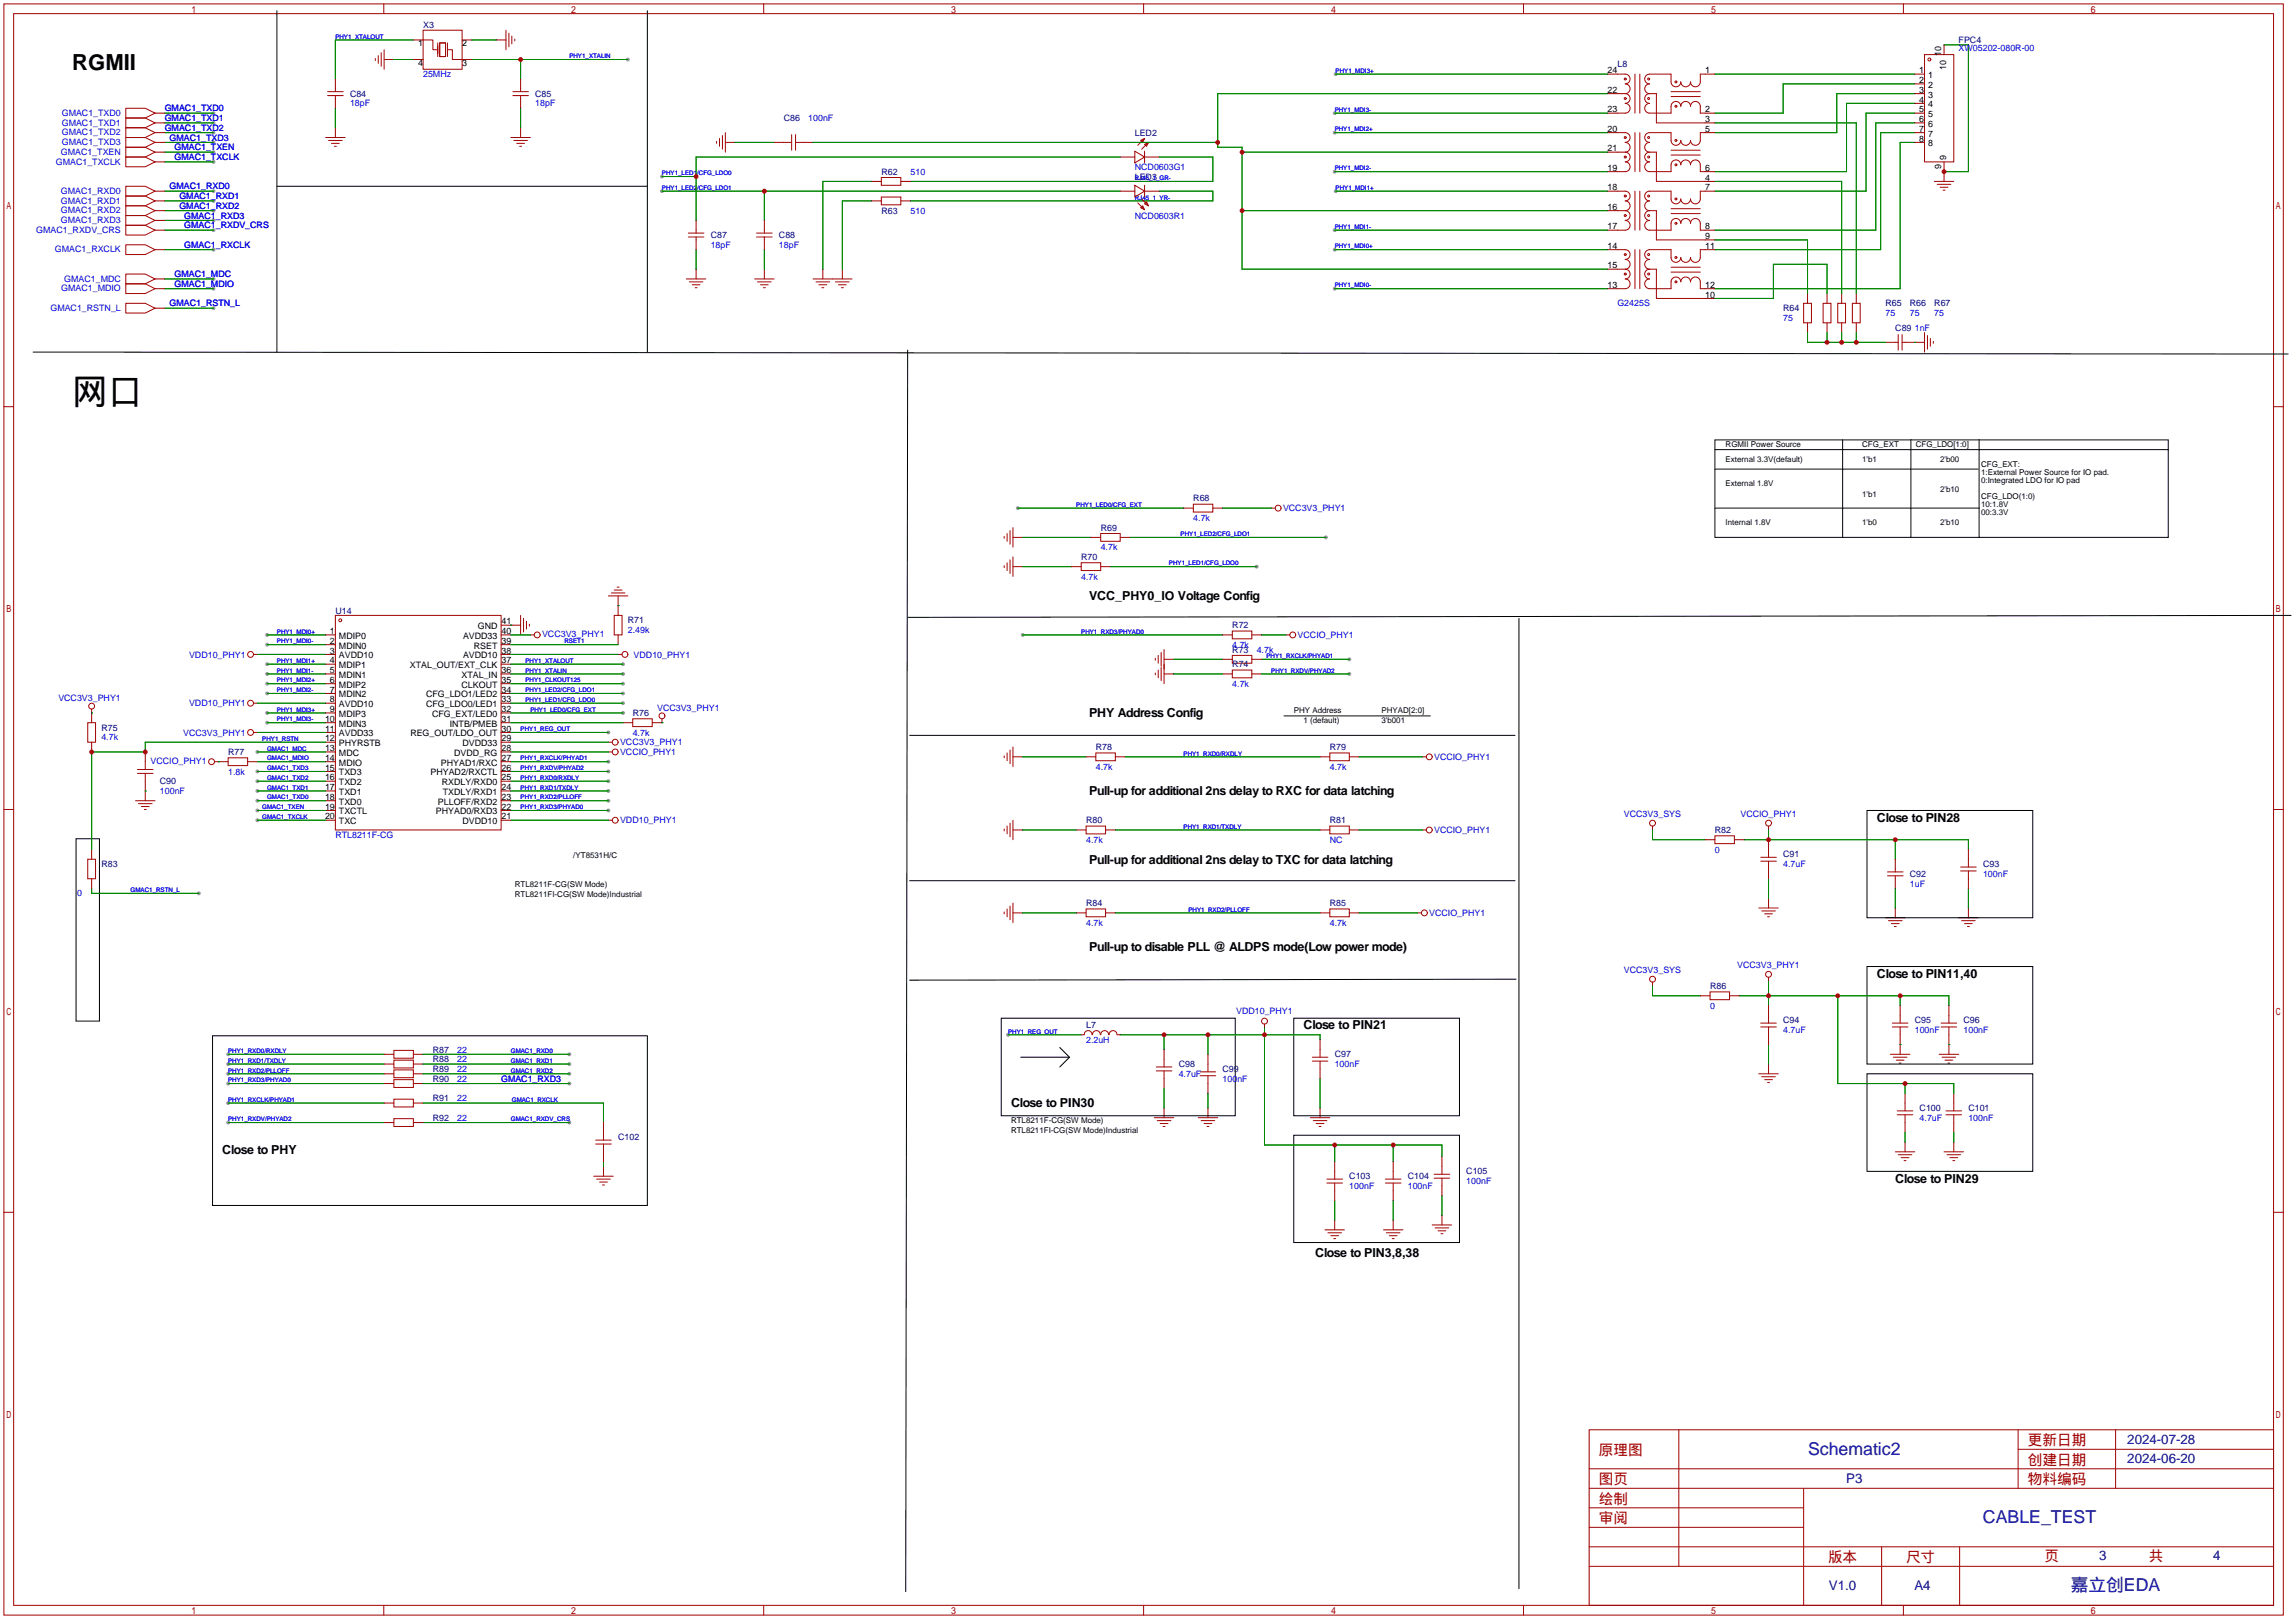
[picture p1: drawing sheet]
<svg xmlns="http://www.w3.org/2000/svg" width="598mm" height="422mm" viewBox="0 0 598 422" stroke-linecap="round" stroke-linejoin="round" font-family="sans-serif">
<defs><g id="words">
<text font-size="9.2" x="18.8" y="105.1">网口</text>
<text font-size="5.8" x="18.8" y="18.2">RGMII</text>
<g font-size="4.6" fill="#000080">
<text x="471" y="378.8">Schematic2</text>
<text x="516.6" y="396.6">CABLE_TEST</text>
<text x="539.5" y="414.4">嘉立创EDA</text>
</g>
<g font-size="3.8" fill="#a00000">
<text x="528.3" y="376.4">更新日期</text>
<text x="416.6" y="379">原理图</text>
<text x="528.3" y="381.5">创建日期</text>
<text x="416.6" y="386.6">图页</text>
<text x="528.3" y="386.6">物料编码</text>
<text x="416.6" y="391.7">绘制</text>
<text x="416.6" y="396.7">审阅</text>
<text x="476.2" y="406.9">版本</text>
<text x="496.6" y="406.9">尺寸</text>
<text x="532.6" y="406.7">页</text>
<text x="559.8" y="406.7">共</text>
</g>
<g font-size="3.5" fill="#000080">
<text x="554.2" y="375.9">2024-07-28</text>
<text x="554.2" y="381">2024-06-20</text>
<text x="481" y="386.1">P3</text>
<text x="546.9" y="406.2">3</text>
<text x="576.6" y="406.2">4</text>
<text x="476.5" y="414">V1.0</text>
<text x="498.8" y="414">A4</text>
</g>
<g font-size="3.2">
<text x="283.7" y="156.3">VCC_PHY0_IO Voltage Config</text>
<text x="283.7" y="186.8">PHY Address Config</text>
<text x="283.7" y="207.1">Pull-up for additional 2ns delay to RXC for data latching</text>
<text x="488.9" y="214">Close to PIN28</text>
<text x="283.7" y="224.9">Pull-up for additional 2ns delay to TXC for data latching</text>
<text x="283.7" y="247.8">Pull-up to disable PLL @ ALDPS mode(Low power mode)</text>
<text x="488.9" y="254.6">Close to PIN11,40</text>
<text x="339.6" y="268.1">Close to PIN21</text>
<text x="263.4" y="288.4">Close to PIN30</text>
<text x="57.9" y="300.6">Close to PHY</text>
<text x="493.8" y="308.2">Close to PIN29</text>
<text x="342.6" y="327.3">Close to PIN3,8,38</text>
</g>
<g font-size="2.3" fill="#000080">
<text x="110.2" y="7.4">X3</text>
<text x="510.3" y="11.2">FPC4</text>
<text x="421.4" y="17.6">L8</text>
<text x="91.2" y="25.2">C84</text>
<text x="139.4" y="25.2">C85</text>
<text x="204.2" y="31.5">C86</text>
<text x="295.7" y="35.4">LED2</text>
<text x="229.6" y="45.5">R62</text>
<text x="295.7" y="46.8">LED3</text>
<text x="229.6" y="55.7">R63</text>
<text x="185.2" y="62">C87</text>
<text x="202.9" y="62">C88</text>
<text x="464.6" y="81.1">R64</text>
<text x="491.2" y="79.8">R65</text>
<text x="497.6" y="79.8">R66</text>
<text x="503.9" y="79.8">R67</text>
<text x="493.8" y="86.2">C89</text>
<text x="310.9" y="130.6">R68</text>
<text x="286.8" y="138.2">R69</text>
<text x="281.7" y="145.8">R70</text>
<text x="87.4" y="159.8">U14</text>
<text x="163.6" y="162.4">R71</text>
<text x="321.1" y="163.6">R72</text>
<text x="321.1" y="170">R73</text>
<text x="321.1" y="173.8">R74</text>
<text x="26.4" y="190.3">R75</text>
<text x="164.8" y="186.5">R76</text>
<text x="59.4" y="196.6">R77</text>
<text x="285.5" y="195.4">R78</text>
<text x="346.5" y="195.4">R79</text>
<text x="41.7" y="204.3">C90</text>
<text x="283" y="214.4">R80</text>
<text x="346.5" y="214.4">R81</text>
<text x="446.8" y="217">R82</text>
<text x="26.4" y="225.9">R83</text>
<text x="464.6" y="223.3">C91</text>
<text x="516.6" y="225.9">C93</text>
<text x="497.6" y="228.4">C92</text>
<text x="283" y="236">R84</text>
<text x="346.5" y="236">R85</text>
<text x="445.5" y="257.6">R86</text>
<text x="283" y="267.8">L7</text>
<text x="464.6" y="266.5">C94</text>
<text x="498.9" y="266.5">C95</text>
<text x="511.6" y="266.5">C96</text>
<text x="112.8" y="274.1">R87</text>
<text x="347.7" y="275.4">C97</text>
<text x="112.8" y="276.7">R88</text>
<text x="112.8" y="279.2">R89</text>
<text x="112.8" y="281.7">R90</text>
<text x="307.1" y="277.9">C98</text>
<text x="318.5" y="279.2">C99</text>
<text x="112.8" y="286.8">R91</text>
<text x="112.8" y="291.9">R92</text>
<text x="500.1" y="289.4">C100</text>
<text x="512.8" y="289.4">C101</text>
<text x="161" y="297">C102</text>
<text x="382" y="305.9">C105</text>
<text x="351.5" y="307.1">C103</text>
<text x="366.8" y="307.1">C104</text>
</g>
<g font-size="2.3">
<text x="109" y="17.1">4</text>
<text x="109" y="12">1</text>
<text x="120.4" y="12">2</text>
<text x="120.4" y="17.1">3</text>
<text x="505.8" y="14.6" transform="rotate(-90 505.8 14.6)">10</text>
<text x="418.8" y="19.1">24</text>
<text x="444.2" y="19.1">1</text>
<text x="500" y="21.6">2</text>
<text x="500" y="19.1">1</text>
<text x="502.3" y="22.9">2</text>
<text x="502.3" y="20.3">1</text>
<text x="507" y="18.2" transform="rotate(-90 507 18.2)">10</text>
<text x="418.8" y="24.2">22</text>
<text x="418.8" y="29.2">23</text>
<text x="444.2" y="29.2">2</text>
<text x="500" y="29.2">5</text>
<text x="500" y="26.7">4</text>
<text x="500" y="24.2">3</text>
<text x="502.3" y="28">4</text>
<text x="502.3" y="25.4">3</text>
<text x="418.8" y="34.3">20</text>
<text x="444.2" y="31.8">3</text>
<text x="444.2" y="34.3">5</text>
<text x="500" y="34.3">7</text>
<text x="500" y="31.8">6</text>
<text x="502.3" y="35.6">7</text>
<text x="502.3" y="33">6</text>
<text x="502.3" y="30.5">5</text>
<text x="418.8" y="39.4">21</text>
<text x="500" y="36.9">8</text>
<text x="502.3" y="38.1">8</text>
<text x="507" y="41.7" transform="rotate(-90 507 41.7)">9</text>
<text x="418.8" y="44.5">19</text>
<text x="444.2" y="47">4</text>
<text x="444.2" y="44.5">6</text>
<text x="505.8" y="44.1" transform="rotate(-90 505.8 44.1)">9</text>
<text x="418.8" y="49.6">18</text>
<text x="444.2" y="49.6">7</text>
<text x="418.8" y="54.6">16</text>
<text x="418.8" y="59.7">17</text>
<text x="444.2" y="59.7">8</text>
<text x="418.8" y="64.8">14</text>
<text x="444.2" y="62.3">9</text>
<text x="444.2" y="64.8">11</text>
<text x="418.8" y="69.9">15</text>
<text x="418.8" y="75">13</text>
<text x="444.2" y="77.5">10</text>
<text x="444.2" y="75">12</text>
<text x="86" y="165.1">1</text>
<text x="86" y="167.7">2</text>
<text x="88.3" y="166.4">MDIP0</text>
<text x="120.6" y="166.4">AVDD33</text>
<text x="124.5" y="163.9">GND</text>
<text x="130.7" y="167.7">39</text>
<text x="130.7" y="165.1">40</text>
<text x="130.7" y="162.6">41</text>
<text x="86" y="170.2">3</text>
<text x="86" y="172.7">4</text>
<text x="88.3" y="168.9">MDIN0</text>
<text x="88.3" y="171.5">AVDD10</text>
<text x="120.6" y="171.5">AVDD10</text>
<text x="123.5" y="168.9">RSET</text>
<text x="130.7" y="172.7">37</text>
<text x="130.7" y="170.2">38</text>
<text x="86" y="175.3">5</text>
<text x="86" y="177.8">6</text>
<text x="88.3" y="174">MDIP1</text>
<text x="88.3" y="176.6">MDIN1</text>
<text x="88.3" y="179.1">MDIP2</text>
<text x="106.8" y="174">XTAL_OUT/EXT_CLK</text>
<text x="120.2" y="176.6">XTAL_IN</text>
<text x="120.3" y="179.1">CLKOUT</text>
<text x="130.7" y="177.8">35</text>
<text x="130.7" y="175.3">36</text>
<text x="86" y="180.4">7</text>
<text x="86" y="182.9">8</text>
<text x="86" y="185.4">9</text>
<text x="88.3" y="181.6">MDIN2</text>
<text x="88.3" y="184.2">AVDD10</text>
<text x="111" y="184.2">CFG_LDO0/LED1</text>
<text x="111" y="181.6">CFG_LDO1/LED2</text>
<text x="130.7" y="185.4">32</text>
<text x="130.7" y="182.9">33</text>
<text x="130.7" y="180.4">34</text>
<text x="84.7" y="188">10</text>
<text x="84.7" y="190.5">11</text>
<text x="88.3" y="186.7">MDIP3</text>
<text x="88.3" y="189.3">MDIN3</text>
<text x="88.3" y="191.8">AVDD33</text>
<text x="106.9" y="191.8">REG_OUT/LDO_OUT</text>
<text x="112.6" y="186.7">CFG_EXT/LED0</text>
<text x="117.2" y="189.3">INTB/PMEB</text>
<text x="130.7" y="190.5">30</text>
<text x="130.7" y="188">31</text>
<text x="84.7" y="193.1">12</text>
<text x="84.7" y="195.6">13</text>
<text x="88.3" y="194.3">PHYRSTB</text>
<text x="88.3" y="196.9">MDC</text>
<text x="118.3" y="196.9">DVDD_RG</text>
<text x="120.5" y="194.3">DVDD33</text>
<text x="130.7" y="195.6">28</text>
<text x="130.7" y="193.1">29</text>
<text x="84.7" y="198.1">14</text>
<text x="84.7" y="200.7">15</text>
<text x="84.7" y="203.2">16</text>
<text x="88.3" y="199.4">MDIO</text>
<text x="88.3" y="202">TXD3</text>
<text x="112.2" y="202">PHYAD2/RXCTL</text>
<text x="114.9" y="199.4">PHYAD1/RXC</text>
<text x="130.7" y="203.2">25</text>
<text x="130.7" y="200.7">26</text>
<text x="130.7" y="198.1">27</text>
<text x="84.7" y="205.8">17</text>
<text x="84.7" y="208.3">18</text>
<text x="88.3" y="204.5">TXD2</text>
<text x="88.3" y="207">TXD1</text>
<text x="88.3" y="209.6">TXD0</text>
<text x="114.1" y="209.6">PLLOFF/RXD2</text>
<text x="115.1" y="204.5">RXDLY/RXD0</text>
<text x="115.4" y="207">TXDLY/RXD1</text>
<text x="130.7" y="208.3">23</text>
<text x="130.7" y="205.8">24</text>
<text x="84.7" y="210.8">19</text>
<text x="84.7" y="213.4">20</text>
<text x="88.3" y="212.1">TXCTL</text>
<text x="88.3" y="214.7">TXC</text>
<text x="113.6" y="212.1">PHYAD0/RXD3</text>
<text x="120.5" y="214.7">DVDD10</text>
<text x="130.7" y="213.4">21</text>
<text x="130.7" y="210.8">22</text>
</g>
<g font-size="2.3" fill="#00f">
<text x="510.3" y="13.3">XW05202-080R-00</text>
<text x="110.2" y="20.1">25MHz</text>
<text x="42.9" y="29">GMAC1_TXD0</text>
<text x="91.2" y="27.7">18pF</text>
<text x="139.4" y="27.7">18pF</text>
<text x="16.1" y="30.2">GMAC1_TXD0</text>
<text x="16.1" y="32.7">GMAC1_TXD1</text>
<text x="16.1" y="35.2">GMAC1_TXD2</text>
<text x="42.9" y="31.5">GMAC1_TXD1</text>
<text x="42.9" y="34.1">GMAC1_TXD2</text>
<text x="210.6" y="31.5">100nF</text>
<text x="15.8" y="40.3">GMAC1_TXEN</text>
<text x="16.1" y="37.8">GMAC1_TXD3</text>
<text x="44.2" y="36.6">GMAC1_TXD3</text>
<text x="45.5" y="39.2">GMAC1_TXEN</text>
<text x="45.5" y="41.7">GMAC1_TXCLK</text>
<text x="14.6" y="42.9">GMAC1_TXCLK</text>
<text x="237.2" y="45.5">510</text>
<text x="295.7" y="44.2">NCD0603G1</text>
<text x="15.8" y="50.5">GMAC1_RXD0</text>
<text x="15.8" y="53">GMAC1_RXD1</text>
<text x="44.2" y="49.3">GMAC1_RXD0</text>
<text x="46.7" y="51.9">GMAC1_RXD1</text>
<text x="15.8" y="55.6">GMAC1_RXD2</text>
<text x="15.8" y="58.1">GMAC1_RXD3</text>
<text x="46.7" y="54.4">GMAC1_RXD2</text>
<text x="48" y="56.9">GMAC1_RXD3</text>
<text x="48" y="59.5">GMAC1_RXDV_CRS</text>
<text x="237.2" y="55.7">510</text>
<text x="295.7" y="56.9">NCD0603R1</text>
<text x="9.4" y="60.6">GMAC1_RXDV_CRS</text>
<text x="14.3" y="65.7">GMAC1_RXCLK</text>
<text x="48" y="64.6">GMAC1_RXCLK</text>
<text x="185.2" y="64.6">18pF</text>
<text x="202.9" y="64.6">18pF</text>
<text x="16" y="75.9">GMAC1_MDIO</text>
<text x="16.7" y="73.3">GMAC1_MDC</text>
<text x="45.5" y="72.2">GMAC1_MDC</text>
<text x="45.5" y="74.7">GMAC1_MDIO</text>
<text x="13.1" y="81">GMAC1_RSTN_L</text>
<text x="44.2" y="79.8">GMAC1_RSTN_L</text>
<text x="421.4" y="79.8">G2425S</text>
<text x="464.6" y="83.6">75</text>
<text x="491.2" y="82.3">75</text>
<text x="497.6" y="82.3">75</text>
<text x="503.9" y="82.3">75</text>
<text x="498.9" y="86.2">1nF</text>
<text x="310.9" y="135.7">4.7k</text>
<text x="334.3" y="133.1">VCC3V3_PHY1</text>
<text x="286.8" y="143.3">4.7k</text>
<text x="281.7" y="150.9">4.7k</text>
<text x="141.2" y="165.9">VCC3V3_PHY1</text>
<text x="163.6" y="164.9">2.49k</text>
<text x="338.1" y="166.2">VCCIO_PHY1</text>
<text x="49.3" y="171.2">VDD10_PHY1</text>
<text x="165.1" y="171.2">VDD10_PHY1</text>
<text x="321.1" y="168.7">4.7k</text>
<text x="327.4" y="170">4.7k</text>
<text x="321.1" y="178.9">4.7k</text>
<text x="15.2" y="182.7">VCC3V3_PHY1</text>
<text x="49.3" y="183.9">VDD10_PHY1</text>
<text x="171.2" y="185.2">VCC3V3_PHY1</text>
<text x="47.7" y="191.6">VCC3V3_PHY1</text>
<text x="164.8" y="191.6">4.7k</text>
<text x="26.4" y="192.8">4.7k</text>
<text x="161.5" y="194.1">VCC3V3_PHY1</text>
<text x="161.5" y="196.6">VCCIO_PHY1</text>
<text x="373.6" y="197.9">VCCIO_PHY1</text>
<text x="39.2" y="199">VCCIO_PHY1</text>
<text x="59.4" y="201.7">1.8k</text>
<text x="285.5" y="200.5">4.7k</text>
<text x="346.5" y="200.5">4.7k</text>
<text x="41.7" y="206.8">100nF</text>
<text x="161.5" y="214.4">VDD10_PHY1</text>
<text x="423.1" y="212.6">VCC3V3_SYS</text>
<text x="453.4" y="212.6">VCCIO_PHY1</text>
<text x="87.4" y="218.2">RTL8211F-CG</text>
<text x="283" y="219.5">4.7k</text>
<text x="346.5" y="219.5">NC</text>
<text x="373.6" y="217">VCCIO_PHY1</text>
<text x="446.8" y="222">0</text>
<text x="464.6" y="225.9">4.7uF</text>
<text x="20.1" y="233.5">0</text>
<text x="497.6" y="230.9">1uF</text>
<text x="516.6" y="228.4">100nF</text>
<text x="372.4" y="238.6">VCCIO_PHY1</text>
<text x="283" y="241.1">4.7k</text>
<text x="346.5" y="241.1">4.7k</text>
<text x="423.1" y="253.3">VCC3V3_SYS</text>
<text x="452.6" y="252">VCC3V3_PHY1</text>
<text x="445.5" y="262.7">0</text>
<text x="322.1" y="264.2">VDD10_PHY1</text>
<text x="464.6" y="269">4.7uF</text>
<text x="498.9" y="269">100nF</text>
<text x="511.6" y="269">100nF</text>
<text x="119.1" y="274.1">22</text>
<text x="283" y="271.6">2.2uH</text>
<text x="119.1" y="276.7">22</text>
<text x="119.1" y="279.2">22</text>
<text x="119.1" y="281.7">22</text>
<text x="130.6" y="281.7">GMAC1_RXD3</text>
<text x="307.1" y="280.5">4.7uF</text>
<text x="318.5" y="281.7">100nF</text>
<text x="347.7" y="277.9">100nF</text>
<text x="119.1" y="286.8">22</text>
<text x="119.1" y="291.9">22</text>
<text x="500.1" y="291.9">4.7uF</text>
<text x="512.8" y="291.9">100nF</text>
<text x="351.5" y="309.7">100nF</text>
<text x="366.8" y="309.7">100nF</text>
<text x="382" y="308.4">100nF</text>
</g>
<g font-size="2.1">
<text x="449.6" y="116.4">RGMII Power Source</text>
<text x="485.1" y="116.4">CFG_EXT</text>
<text x="499.1" y="116.4">CFG_LDO[1:0]</text>
<text x="449.6" y="120.2">External 3.3V(default)</text>
<text x="485.1" y="120.2">1'b1</text>
<text x="505.5" y="120.2">2'b00</text>
<text x="516.1" y="121.5">CFG_EXT:</text>
<text x="516.1" y="123.6">1:External Power Source for IO pad.</text>
<text x="516.1" y="125.7">0:Integrated LDO for IO pad</text>
<text x="449.6" y="126.6">External 1.8V</text>
<text x="485.1" y="129.4">1'b1</text>
<text x="505.5" y="128.1">2'b10</text>
<text x="516.1" y="129.9">CFG_LDO(1:0)</text>
<text x="516.1" y="131.9">10:1.8V</text>
<text x="449.6" y="136.7">Internal 1.8V</text>
<text x="485.1" y="136.7">1'b0</text>
<text x="505.5" y="136.7">2'b10</text>
<text x="516.1" y="134">00:3.3V</text>
<text x="337.1" y="185.8">PHY Address</text>
<text x="359.9" y="185.8">PHYAD[2:0]</text>
<text x="339.6" y="188.3">1 (default)</text>
<text x="359.9" y="188.3">3'b001</text>
<text x="149.4" y="223.4">/YT8531H/C</text>
<text x="134.1" y="231">RTL8211F-CG(SW Mode)</text>
<text x="134.1" y="233.5">RTL8211FI-CG(SW Mode)Industrial</text>
<text x="263.4" y="292.4">RTL8211F-CG(SW Mode)</text>
<text x="263.4" y="295">RTL8211FI-CG(SW Mode)Industrial</text>
</g>
<g font-size="1.6" fill="#00f">
<text x="87.4" y="10.1">PHY1_XTALOUT</text>
<text x="148.3" y="15.2">PHY1_XTALIN</text>
<text x="348" y="19">PHY1_MDI3+</text>
<text x="347.7" y="29.1">PHY1_MDI3-</text>
<text x="347.7" y="34.2">PHY1_MDI2+</text>
<text x="172.5" y="45.6">PHY1_LED1/CFG_LDO0</text>
<text x="295.7" y="46.9">RJ45_1_GR-</text>
<text x="347.7" y="44.4">PHY1_MDI2-</text>
<text x="172.5" y="49.5">PHY1_LED2/CFG_LDO1</text>
<text x="295.7" y="52">RJ45_1_YR-</text>
<text x="348" y="49.5">PHY1_MDI1+</text>
<text x="347.7" y="59.6">PHY1_MDI1-</text>
<text x="347.7" y="64.7">PHY1_MDI0+</text>
<text x="347.7" y="74.9">PHY1_MDI0-</text>
<text x="280.4" y="132">PHY1_LED0/CFG_EXT</text>
<text x="307.6" y="139.6">PHY1_LED2/CFG_LDO1</text>
<text x="304.5" y="147.2">PHY1_LED1/CFG_LDO0</text>
<text x="72.1" y="167.6">PHY1_MDI0-</text>
<text x="72.1" y="165">PHY1_MDI0+</text>
<text x="147.1" y="167.6">RSET1</text>
<text x="281.7" y="165">PHY1_RXD3/PHYAD0</text>
<text x="72.1" y="172.6">PHY1_MDI1+</text>
<text x="136.9" y="172.6">PHY1_XTALOUT</text>
<text x="329.9" y="171.4">PHY1_RXCLK/PHYAD1</text>
<text x="72.1" y="177.7">PHY1_MDI2+</text>
<text x="72.1" y="175.2">PHY1_MDI1-</text>
<text x="136.9" y="175.2">PHY1_XTALIN</text>
<text x="136.9" y="177.7">PHY1_CLKOUT125</text>
<text x="331.2" y="175.2">PHY1_RXDV/PHYAD2</text>
<text x="72.1" y="185.3">PHY1_MDI3+</text>
<text x="72.1" y="180.3">PHY1_MDI2-</text>
<text x="136.9" y="180.3">PHY1_LED2/CFG_LDO1</text>
<text x="136.9" y="182.8">PHY1_LED1/CFG_LDO0</text>
<text x="138.2" y="185.3">PHY1_LED0/CFG_EXT</text>
<text x="72.1" y="187.9">PHY1_MDI3-</text>
<text x="135.6" y="190.4">PHY1_REG_OUT</text>
<text x="68.3" y="193">PHY1_RSTN</text>
<text x="69.6" y="195.5">GMAC1_MDC</text>
<text x="308.4" y="196.8">PHY1_RXD0/RXDLY</text>
<text x="69.6" y="198">GMAC1_MDIO</text>
<text x="69.6" y="200.6">GMAC1_TXD3</text>
<text x="69.6" y="203.1">GMAC1_TXD2</text>
<text x="135.6" y="203.1">PHY1_RXD0/RXDLY</text>
<text x="135.6" y="200.6">PHY1_RXDV/PHYAD2</text>
<text x="135.6" y="198">PHY1_RXCLK/PHYAD1</text>
<text x="69.6" y="205.7">GMAC1_TXD1</text>
<text x="69.6" y="208.2">GMAC1_TXD0</text>
<text x="135.6" y="205.7">PHY1_RXD1/TXDLY</text>
<text x="135.6" y="208.2">PHY1_RXD2/PLLOFF</text>
<text x="68.3" y="210.7">GMAC1_TXEN</text>
<text x="68.3" y="213.3">GMAC1_TXCLK</text>
<text x="135.6" y="210.7">PHY1_RXD3/PHYAD0</text>
<text x="308.4" y="215.8">PHY1_RXD1/TXDLY</text>
<text x="34" y="232.3">GMAC1_RSTN_L</text>
<text x="309.6" y="237.4">PHY1_RXD2/PLLOFF</text>
<text x="262.6" y="269.2">PHY1_REG_OUT</text>
<text x="59.4" y="274.2">PHY1_RXD0/RXDLY</text>
<text x="133.1" y="274.2">GMAC1_RXD0</text>
<text x="59.4" y="281.9">PHY1_RXD3/PHYAD0</text>
<text x="59.4" y="279.3">PHY1_RXD2/PLLOFF</text>
<text x="59.4" y="276.8">PHY1_RXD1/TXDLY</text>
<text x="133.1" y="276.8">GMAC1_RXD1</text>
<text x="133.1" y="279.3">GMAC1_RXD2</text>
<text x="59.4" y="286.9">PHY1_RXCLK/PHYAD1</text>
<text x="133.3" y="286.9">GMAC1_RXCLK</text>
<text x="59.4" y="292">PHY1_RXDV/PHYAD2</text>
<text x="133.1" y="292">GMAC1_RXDV_CRS</text>
</g>
</g></defs>
<g fill="#999">
<circle cx="158.5" cy="190.8" r=".51"/>
<circle cx="262.6" cy="269.5" r=".51"/>
<circle cx="345.4" cy="140" r=".51"/>
<circle cx="351.5" cy="171.7" r=".51"/>
<circle cx="266.4" cy="165.4" r=".51"/>
<circle cx="69.6" cy="188.2" r=".51"/>
<circle cx="69.6" cy="185.7" r=".51"/>
<circle cx="69.6" cy="180.6" r=".51"/>
<circle cx="69.6" cy="178.1" r=".51"/>
<circle cx="69.6" cy="175.5" r=".51"/>
<circle cx="69.6" cy="167.9" r=".51"/>
<circle cx="69.6" cy="173" r=".51"/>
<circle cx="69.6" cy="165.4" r=".51"/>
<circle cx="59.4" cy="282.2" r=".51"/>
<circle cx="148.3" cy="292.4" r=".51"/>
<circle cx="59.4" cy="279.7" r=".51"/>
<circle cx="59.4" cy="277.1" r=".51"/>
<circle cx="59.4" cy="274.6" r=".51"/>
<circle cx="59.4" cy="292.4" r=".51"/>
<circle cx="59.4" cy="287.3" r=".51"/>
<circle cx="158.5" cy="211.1" r=".51"/>
<circle cx="158.5" cy="206" r=".51"/>
<circle cx="158.5" cy="203.5" r=".51"/>
<circle cx="158.5" cy="208.5" r=".51"/>
<circle cx="158.5" cy="200.9" r=".51"/>
<circle cx="158.5" cy="198.4" r=".51"/>
<circle cx="265.2" cy="132.3" r=".51"/>
<circle cx="163.6" cy="15.5" r=".51"/>
<circle cx="347.7" cy="29.5" r=".51"/>
<circle cx="348" cy="19.3" r=".51"/>
<circle cx="347.7" cy="44.7" r=".51"/>
<circle cx="347.7" cy="34.5" r=".51"/>
<circle cx="347.7" cy="59.9" r=".51"/>
<circle cx="348" cy="49.8" r=".51"/>
<circle cx="347.7" cy="75.2" r=".51"/>
<circle cx="347.7" cy="65" r=".51"/>
<circle cx="327.4" cy="147.6" r=".51"/>
<circle cx="55.6" cy="29.5" r=".51"/>
<circle cx="55.6" cy="32" r=".51"/>
<circle cx="55.6" cy="34.5" r=".51"/>
<circle cx="55.6" cy="37.1" r=".51"/>
<circle cx="55.6" cy="39.6" r=".51"/>
<circle cx="55.6" cy="42.2" r=".51"/>
<circle cx="55.6" cy="49.8" r=".51"/>
<circle cx="55.6" cy="52.3" r=".51"/>
<circle cx="55.6" cy="54.9" r=".51"/>
<circle cx="55.6" cy="57.4" r=".51"/>
<circle cx="55.6" cy="59.9" r=".51"/>
<circle cx="55.6" cy="65" r=".51"/>
<circle cx="55.6" cy="72.6" r=".51"/>
<circle cx="55.6" cy="75.2" r=".51"/>
<circle cx="55.6" cy="80.3" r=".51"/>
<circle cx="172.5" cy="49.8" r=".51"/>
<circle cx="172.5" cy="46" r=".51"/>
<circle cx="51.8" cy="232.7" r=".51"/>
<circle cx="351.5" cy="175.5" r=".51"/>
<circle cx="67.1" cy="195.8" r=".51"/>
<circle cx="67.1" cy="200.9" r=".51"/>
<circle cx="67.1" cy="203.5" r=".51"/>
<circle cx="67.1" cy="206" r=".51"/>
<circle cx="67.1" cy="208.5" r=".51"/>
<circle cx="67.1" cy="211.1" r=".51"/>
<circle cx="67.1" cy="213.6" r=".51"/>
<circle cx="162.3" cy="173" r=".51"/>
<circle cx="162.3" cy="175.5" r=".51"/>
<circle cx="162.3" cy="178.1" r=".51"/>
<circle cx="162.3" cy="180.6" r=".51"/>
<circle cx="162.3" cy="183.1" r=".51"/>
<circle cx="162.3" cy="185.7" r=".51"/>
<circle cx="148.3" cy="274.6" r=".51"/>
<circle cx="148.3" cy="277.1" r=".51"/>
<circle cx="148.3" cy="279.7" r=".51"/>
<circle cx="148.3" cy="282.2" r=".51"/>
</g>
<g fill="none" stroke="#a10000" stroke-width=".26">
<path d="M1 1h593.9v419.6h-593.9zM3.6 3.6h588.7v414.5h-588.7zM97.8 15.2v.5M98.6 14.5v2M99.3 13.7v3.6M100 1v2.6M100.1 15.5h2.5M100.1 13v5M110.2 7.9h10.2v10.1h-10.2zM110.2 10.4h2.6v2.6h1M114 11.2v3.5M114.6 11.2h1.5v3.5h-1.5z"/>
<path d="M116.6 11.2v3.5M116.8 13h1.1v2.5h2.5M129.3 10.4h2.5M131.8 7.9v5.1M132.6 8.6v3.6M133.3 9.4v2M134.1 10.2v.5M199 1v2.6M297.9 1v2.6M396.9 1v2.6M421.4 19.3h2a1.27 1.27 0 0 1 1.3 1.3 1.27 1.27 0 0 1-1.3 1.2 1.27 1.27 0 0 1 1.3 1.3 1.27 1.27 0 0 1-1.3 1.3M426 19.3v10.2"/>
<path d="M427.2 19.3v10.2M444.2 19.3h-1.2v2a1.27 1.27 0 0 1-1.3 1.3 1.27 1.27 0 0 1-1.3-1.3 1.27 1.27 0 0 1-1.2 1.3 1.27 1.27 0 0 1-1.3-1.3 1.27 1.27 0 0 1-1.3 1.3 1.27 1.27 0 0 1-1.2-1.3v-2h-5.6a1.27 1.27 0 0 0-1.3 1.3 1.27 1.27 0 0 0 1.3 1.2 1.27 1.27 0 0 0-1.3 1.3 1.27 1.27 0 0 0 1.3 1.3M495.9 1v2.6M501.4 14.2h7.6v28h-7.6zM32.8 28.2h5l2.6 1.3-2.6 1.2h-5zM32.8 30.7h5l2.6 1.3-2.6 1.3h-5zM32.8 33.3h5l2.6 1.2-2.6 1.3h-5zM32.8 35.8h5l2.6 1.3-2.6 1.3h-5zM32.8 38.4h5l2.6 1.2-2.6 1.3h-5zM84.8 35.8h5.1M85.3 24.9h4.1M85.3 23.9h4.1"/>
<path d="M85.6 36.6h3.6M86.4 37.3h2M87.1 38.1h.5M87.4 23.1v.8M87.4 24.9v.8M87.4 33.3v2.5M133.1 35.8h5.1M133.6 24.9h4.1M133.6 23.9h4.1M133.9 36.6h3.5M134.6 37.3h2.1M135.4 38.1h.5"/>
<path d="M135.6 23.1v.8M135.6 24.9v.8M135.6 33.3v2.5M186.7 36.8v.5M187.5 36.1v2M188.2 35.3v3.6M189 37.1h2.5M189 34.5v5.1M204.2 37.1h2M206.2 35.1v4M207.3 37.1h2M207.3 35.1v4"/>
<path d="M295.7 39.4l2.5 1.5-2.5 1.5zM297.2 36.6l1-.5-.5 1zM298.2 37.6l1-.5-.5 1zM298.2 36.1l-1.8 1.7M298.2 39.4v3M299.2 37.1l-1.8 1.8M421.4 34.5h2a1.27 1.27 0 0 1 1.3 1.3 1.27 1.27 0 0 1-1.3 1.3 1.27 1.27 0 0 1 1.3 1.3 1.27 1.27 0 0 1-1.3 1.2M421.4 24.4h2M421.4 39.6h2M423.4 24.4a1.27 1.27 0 0 1 1.3 1.3 1.27 1.27 0 0 1-1.3 1.2 1.27 1.27 0 0 1 1.3 1.3 1.27 1.27 0 0 1-1.3 1.3h-2M423.4 39.6a1.27 1.27 0 0 1 1.3 1.3 1.27 1.27 0 0 1-1.3 1.3 1.27 1.27 0 0 1 1.3 1.2 1.27 1.27 0 0 1-1.3 1.3h-2M426 34.5v10.2"/>
<path d="M427.2 34.5v10.2M429.8 24.4a1.27 1.27 0 0 0-1.3 1.3 1.27 1.27 0 0 0 1.3 1.2 1.27 1.27 0 0 0-1.3 1.3 1.27 1.27 0 0 0 1.3 1.3h5.6v-1.8a1.27 1.27 0 0 1 1.2-1.3 1.27 1.27 0 0 1 1.3 1.3 1.27 1.27 0 0 1 1.3-1.3 1.27 1.27 0 0 1 1.2 1.3 1.27 1.27 0 0 1 1.3-1.3 1.27 1.27 0 0 1 1.3 1.3v1.8h1.2M429.8 39.6a1.27 1.27 0 0 0-1.3 1.3 1.27 1.27 0 0 0 1.3 1.3 1.27 1.27 0 0 0-1.3 1.2 1.27 1.27 0 0 0 1.3 1.3h5.6v-1.8a1.27 1.27 0 0 1 1.2-1.2 1.27 1.27 0 0 1 1.3 1.2 1.27 1.27 0 0 1 1.3-1.2 1.27 1.27 0 0 1 1.2 1.2 1.27 1.27 0 0 1 1.3-1.2 1.27 1.27 0 0 1 1.3 1.2v1.8h1.2M429.8 39.6h1.7v7.6h12.7M429.8 24.4h1.7v7.6h12.7M435.4 23.9h7.6M435.4 25.1h7.6M435.4 39.1h7.6M444.2 34.5h-1.2v2.1a1.27 1.27 0 0 1-1.3 1.2 1.27 1.27 0 0 1-1.3-1.2 1.27 1.27 0 0 1-1.2 1.2 1.27 1.27 0 0 1-1.3-1.2 1.27 1.27 0 0 1-1.3 1.2 1.27 1.27 0 0 1-1.2-1.2v-2.1h-5.6a1.27 1.27 0 0 0-1.3 1.3 1.27 1.27 0 0 0 1.3 1.3 1.27 1.27 0 0 0-1.3 1.3 1.27 1.27 0 0 0 1.3 1.2M32.8 40.9h5l2.6 1.3-2.6 1.2h-5zM32.8 48.5h5l2.6 1.3-2.6 1.3h-5zM32.8 51.1h5l2.6 1.2-2.6 1.3h-5z"/>
<path d="M32.8 53.6h5l2.6 1.3-2.6 1.2h-5zM32.8 56.1h5l2.6 1.3-2.6 1.3h-5zM32.8 58.7h5l2.6 1.2-2.6 1.3h-5zM181.4 59.9v.8M199.1 59.9v.8M229.6 46.2h5.1v2.1h-5.1zM229.6 51.3h5.1v2h-5.1zM295.7 48.3l2.5 1.5-2.5 1.5zM296.4 52.8l1.8 1.8M297.4 51.8l1.8 1.8M297.7 53.6l.5 1-1-.5zM298.2 48.3v3"/>
<path d="M298.7 52.6l.5 1-1-.5zM421.4 49.8h2a1.27 1.27 0 0 1 1.3 1.3 1.27 1.27 0 0 1-1.3 1.2 1.27 1.27 0 0 1 1.3 1.3 1.27 1.27 0 0 1-1.3 1.3M421.4 54.9h2M423.4 54.9a1.27 1.27 0 0 1 1.3 1.2 1.27 1.27 0 0 1-1.3 1.3 1.27 1.27 0 0 1 1.3 1.3 1.27 1.27 0 0 1-1.3 1.2h-2M426 49.8v10.1M427.2 49.8v10.1M429.8 54.9a1.27 1.27 0 0 0-1.3 1.2 1.27 1.27 0 0 0 1.3 1.3 1.27 1.27 0 0 0-1.3 1.3 1.27 1.27 0 0 0 1.3 1.2h5.6v-1.7a1.27 1.27 0 0 1 1.2-1.3 1.27 1.27 0 0 1 1.3 1.3 1.27 1.27 0 0 1 1.3-1.3 1.27 1.27 0 0 1 1.2 1.3 1.27 1.27 0 0 1 1.3-1.3 1.27 1.27 0 0 1 1.3 1.3v1.7h1.2M429.8 54.9h1.7v7.6h12.7M435.4 40.4h7.6M435.4 54.4h7.6M435.4 55.6h7.6M444.2 49.8h-1.2v2a1.27 1.27 0 0 1-1.3 1.3 1.27 1.27 0 0 1-1.3-1.3 1.27 1.27 0 0 1-1.2 1.3 1.27 1.27 0 0 1-1.3-1.3 1.27 1.27 0 0 1-1.3 1.3 1.27 1.27 0 0 1-1.2-1.3v-2h-5.6a1.27 1.27 0 0 0-1.3 1.3 1.27 1.27 0 0 0 1.3 1.2 1.27 1.27 0 0 0-1.3 1.3 1.27 1.27 0 0 0 1.3 1.3"/>
<path d="M503.9 47.2h5.1M504.7 48h3.6M505.5 48.8h2M506.2 49.5h.5M506.5 44.7v2.5M32.8 63.8h5l2.6 1.2-2.6 1.3h-5zM32.8 71.4h5l2.6 1.2-2.6 1.3h-5zM32.8 73.9h5l2.6 1.3-2.6 1.3h-5zM32.8 79h5l2.6 1.3-2.6 1.2h-5zM178.8 72.6h5.1M179.3 61.7h4.1M179.3 60.7h4.1"/>
<path d="M179.6 73.4h3.5M180.3 74.2h2.1M181.1 74.9h.5M181.4 61.7v.8M181.4 70.1v2.5M196.6 72.6h5.1M197.1 61.7h4.1M197.1 60.7h4.1M197.4 73.4h3.5M198.1 74.2h2.1M198.9 74.9h.5M199.1 61.7v.8"/>
<path d="M199.1 70.1v2.5M211.8 72.6h10.2M212.6 73.4h3.6M213.4 74.2h2M214.1 74.9h.5M214.4 70.1v2.5M217.7 73.4h3.5M218.4 74.2h2.1M219.2 74.9h.5M219.5 70.1v2.5M421.4 65h2a1.27 1.27 0 0 1 1.3 1.3 1.27 1.27 0 0 1-1.3 1.3 1.27 1.27 0 0 1 1.3 1.2 1.27 1.27 0 0 1-1.3 1.3M421.4 70.1h2"/>
<path d="M423.4 70.1a1.27 1.27 0 0 1 1.3 1.3 1.27 1.27 0 0 1-1.3 1.2 1.27 1.27 0 0 1 1.3 1.3 1.27 1.27 0 0 1-1.3 1.3h-2M426 65v10.2M427.2 65v10.2M429.8 70.1a1.27 1.27 0 0 0-1.3 1.3 1.27 1.27 0 0 0 1.3 1.2 1.27 1.27 0 0 0-1.3 1.3 1.27 1.27 0 0 0 1.3 1.3h5.6v-1.8a1.27 1.27 0 0 1 1.2-1.3 1.27 1.27 0 0 1 1.3 1.3 1.27 1.27 0 0 1 1.3-1.3 1.27 1.27 0 0 1 1.2 1.3 1.27 1.27 0 0 1 1.3-1.3 1.27 1.27 0 0 1 1.3 1.3v1.8h1.2M429.8 70.1h1.7v7.6h12.7M435.4 69.6h7.6M435.4 70.9h7.6M444.2 65h-1.2v2.1a1.27 1.27 0 0 1-1.3 1.2 1.27 1.27 0 0 1-1.3-1.2 1.27 1.27 0 0 1-1.2 1.2 1.27 1.27 0 0 1-1.3-1.2 1.27 1.27 0 0 1-1.3 1.2 1.27 1.27 0 0 1-1.2-1.2v-2.1h-5.6a1.27 1.27 0 0 0-1.3 1.3 1.27 1.27 0 0 0 1.3 1.3 1.27 1.27 0 0 0-1.3 1.2 1.27 1.27 0 0 0 1.3 1.3M469.9 79h2v5.1h-2zM475 79h2v5.1h-2zM478.8 79h2v5.1h-2zM482.6 79h2v5.1h-2z"/>
<path d="M493.8 89.2h.7M494.5 87.1v4.1M495.6 89.2h.7M495.6 87.1v4.1M498.9 89.2h2.5M501.4 86.6v5.1M502.2 87.4v3.5M502.9 88.1v2.1M503.7 88.9v.5M1 105.9h2.6M592.3 105.9h2.6M261.6 139.7v.5"/>
<path d="M262.4 138.9v2.1M263.1 138.2v3.5M263.9 137.4v5.1M263.9 140h2.5M286.8 138.9h5v2.1h-5zM310.9 131.3h5.1v2h-5.1zM331.2 132.3h1M158.5 155.2h5.1M159.3 154.4h3.5M160 153.7h2.1M160.8 152.9h.5M161 155.2v2.5"/>
<path d="M261.6 147.3v.5M262.4 146.6v2M263.1 145.8v3.6M263.9 145v5.1M263.9 147.6h2.5M281.7 146.6h5.1v2h-5.1zM66 170.4h1.1M87.4 160.3h43.2v55.9h-43.2zM133.1 162.8h2.5M135.6 160.3v5.1M136.4 161v3.6M137.2 161.8v2"/>
<path d="M137.9 162.6v.5M138.2 165.4h1M160 160.3h2.1v5.1h-2.1zM161 170.4h1.1M301 171.4v.6M301 175.3v.5M301.8 170.7v2M301.8 174.5v2M302.5 169.9v3.6M302.5 173.7v3.6M303.3 169.2v8.9M303.3 175.5h2.5"/>
<path d="M303.3 171.7h2.5M321.1 164.3h5v2.1h-5zM321.1 170.7h5v2h-5zM321.1 174.5h5v2h-5zM335 165.4h1M22.9 188.2h2v5.1h-2zM23.9 184.7v1M37.8 198.4v2M55.9 198.4h1M59.4 197.4h5.1v2h-5.1zM66 183.1h1.1M66 190.8h1.1"/>
<path d="M158.5 193.3h1M158.5 195.8h1M164.8 187.2h5.1v2h-5.1zM172.5 187.2v1M261.6 196.8v.6M262.4 196.1v2M263.1 195.3v3.6M263.9 194.6v5M263.9 197.1h2.5M285.5 196.1h5.1v2h-5.1zM346.5 196.1h5v2h-5zM370.6 197.1h1"/>
<path d="M1 210.8h2.6M35.3 208.5h5.1M35.8 200.4h4.1M35.8 201.4h4.1M36.1 209.3h3.5M36.8 210.1h2.1M37.6 210.8h.5M37.8 201.4v2.1M37.8 206v2.5M158.5 213.6h1M261.6 215.9v.5M262.4 215.1v2.1"/>
<path d="M263.1 214.4v3.5M263.9 216.2h2.5M263.9 213.6v5.1M283 215.1h5v2.1h-5zM346.5 215.1h5v2.1h-5zM370.6 216.2h1M430.5 215.1v1.1M446.8 217.7h5.1v2h-5.1zM460.8 215.1v1.1M592.3 210.8h2.6M22.9 223.8h2v5.1h-2zM261.6 237.5v.5"/>
<path d="M262.4 236.7v2.1M263.1 236v3.5M263.9 235.2v5.1M263.9 237.7h2.5M283 236.7h5v2.1h-5zM346.5 236.7h5v2.1h-5zM369.3 237.7h1M458.2 236.5h5.1M458.7 224.3h4.1M458.7 223.3h4.1M459 237.2h3.5M459.7 238h2.1"/>
<path d="M460.5 238.8h.5M460.8 221.2v2.1M460.8 224.3v2M460.8 233.9v2.6M491.2 239h5.1M491.7 228.1h4.1M491.7 227.1h4.1M492 239.8h3.6M493.8 226.3v.8M493.8 228.1v.8M493.8 236.5v2.5M510.3 239h5.1"/>
<path d="M510.8 226.8h4.1M510.8 225.8h4.1M511 239.8h3.6M512.8 223.8v2M512.8 226.8v2.1M512.8 236.5v2.5M430.5 255.8v1M445.5 258.3h5.1v2h-5.1zM460.8 254.5v1M492.8 240.5h2M493.5 241.3h.5M511.8 240.5h2"/>
<path d="M512.6 241.3h.5M102.6 273.6h5.1v2h-5.1zM102.6 276.1h5.1v2h-5.1zM102.6 278.6h5.1v2.1h-5.1zM282.5 269.5a1.01 1.01 0 0 1 1-1.1 1.01 1.01 0 0 1 1 1.1M284.6 269.5a1.01 1.01 0 0 1 1-1.1 1.01 1.01 0 0 1 1.1 1.1M286.8 269.5a1.01 1.01 0 0 1 1-1.1 1.01 1.01 0 0 1 1 1.1M289 269.5a1.01 1.01 0 0 1 1-1.1 1.01 1.01 0 0 1 1 1.1M301.2 278.9h4.1M301.2 277.9h4.1M303.3 275.8v2.1M303.3 278.9v2"/>
<path d="M312.7 279.1h4M314.7 277.1v2M329.4 266.7v1M341.9 275.3h4M341.9 276.4h4M343.9 273.3v2M343.9 276.4v2M458.2 279.7h5.1M458.7 267.5h4.1M458.7 266.4h4.1M460.8 264.4v2M460.8 267.5v2"/>
<path d="M460.8 277.1v2.6M492.5 274.6h5.1M493 267.5h4.1M493 266.4h4.1M493.3 275.3h3.5M494 276.1h2.1M494.8 276.9h.5M495 264.4v2M495 267.5v2M495 272v2.6M505.2 274.6h5.1M505.7 267.5h4.1"/>
<path d="M505.7 266.4h4.1M506 275.3h3.5M506.7 276.1h2.1M507.5 276.9h.5M507.7 264.4v2M507.7 267.5v2M507.7 272v2.6M102.6 281.2h5.1v2h-5.1zM102.6 286.3h5.1v2h-5.1zM102.6 291.3h5.1v2.1h-5.1zM155.2 297.9h4.1M155.2 296.9h4.1"/>
<path d="M157.2 294.9v2M157.2 297.9v2.1M300.7 291.1h5.1M301.5 291.8h3.6M302.3 292.6h2M303 293.4h.5M303.3 288.5v2.6M312.2 291.1h5M312.7 280.2h4M312.9 291.8h3.6M313.7 292.6h2M314.5 293.4h.5"/>
<path d="M314.7 280.2v2M314.7 288.5v2.6M341.4 291.1h5.1M342.1 291.8h3.6M342.9 292.6h2M343.7 293.4h.5M343.9 288.5v2.6M459 280.4h3.5M459.7 281.2h2.1M460.5 281.9h.5M493.8 300h5.1M494.3 290.3h4"/>
<path d="M494.3 289.3h4M496.3 287.3v2M496.3 290.3v2.1M496.3 297.4v2.6M506.5 300h5.1M507 290.3h4M507 289.3h4M509 287.3v2M509 290.3v2.1M509 297.4v2.6M1 315.7h2.6M154.7 306.3h5.1"/>
<path d="M155.4 307.1h3.6M156.2 307.8h2M157 308.6h.5M157.2 303.8v2.5M345.7 307.1h4.1M345.7 308.1h4.1M347.7 305.1v2M347.7 308.1v2M347.7 317.8v2.5M360.9 307.1h4.1M360.9 308.1h4.1M363 305.1v2"/>
<path d="M363 308.1v2M363 317.8v2.5M373.1 319h5.1M373.6 306.8h4.1M373.6 305.8h4.1M373.9 319.8h3.5M375.7 303.8v2M375.7 306.8v2.1M375.7 316.5v2.5M494.5 300.7h3.6M495.3 301.5h2M496.1 302.3h.5"/>
<path d="M507.2 300.7h3.6M508 301.5h2M508.8 302.3h.5M592.3 315.7h2.6M345.2 320.3h5.1M345.9 321.1h3.6M346.7 321.8h2M347.5 322.6h.5M360.4 320.3h5.1M361.2 321.1h3.5M361.9 321.8h2.1M362.7 322.6h.5"/>
<path d="M374.6 320.5h2.1M375.4 321.3h.5M414 372.4h178.3v45.7h-178.3zM437.4 372.4v35.5M525.8 372.4v15.2M525.8 377.4h66.5M551.2 372.4v15.2M414 392.7h55.9M414 387.6h178.3M414 397.8h55.9M414 382.5h178.3M469.9 387.6v30.5"/>
<path d="M100 418.1v2.5M199 418.1v2.5M297.9 418.1v2.5M396.9 418.1v2.5M414 407.9h178.3M414 402.8h178.3M490.2 402.8v15.3M495.9 418.1v2.5M510.5 402.8v15.3"/>
<circle cx="502.7" cy="15.5" r=".38"/>
<circle cx="423.4" cy="35.8" r=".25"/>
<circle cx="423.4" cy="20.6" r=".25"/>
<circle cx="423.4" cy="25.7" r=".25"/>
<circle cx="429.5" cy="35.8" r=".25"/>
<circle cx="429.5" cy="20.6" r=".25"/>
<circle cx="429.5" cy="25.7" r=".25"/>
<circle cx="436.6" cy="21.3" r=".25"/>
<circle cx="436.6" cy="27.7" r=".25"/>
<circle cx="436.6" cy="36.6" r=".25"/>
<circle cx="423.4" cy="56.1" r=".25"/>
<circle cx="423.4" cy="40.9" r=".25"/>
<circle cx="423.4" cy="51.1" r=".25"/>
<circle cx="429.5" cy="56.1" r=".25"/>
<circle cx="429.5" cy="40.9" r=".25"/>
<circle cx="429.5" cy="51.1" r=".25"/>
<circle cx="436.6" cy="58.2" r=".25"/>
<circle cx="436.6" cy="51.8" r=".25"/>
<circle cx="436.6" cy="42.9" r=".25"/>
<circle cx="423.4" cy="71.4" r=".25"/>
<circle cx="423.4" cy="66.3" r=".25"/>
<circle cx="429.5" cy="71.4" r=".25"/>
<circle cx="429.5" cy="66.3" r=".25"/>
<circle cx="436.6" cy="73.4" r=".25"/>
<circle cx="436.6" cy="67.1" r=".25"/>
<circle cx="333" cy="132.3" r=".76"/>
<circle cx="65.3" cy="170.4" r=".76"/>
<circle cx="88.6" cy="161.5" r=".38"/>
<circle cx="140" cy="165.4" r=".76"/>
<circle cx="162.8" cy="170.4" r=".76"/>
<circle cx="336.8" cy="165.4" r=".76"/>
<circle cx="23.9" cy="183.9" r=".76"/>
<circle cx="55.1" cy="198.4" r=".76"/>
<circle cx="65.3" cy="190.8" r=".76"/>
<circle cx="65.3" cy="183.1" r=".76"/>
<circle cx="160.3" cy="195.8" r=".76"/>
<circle cx="160.3" cy="193.3" r=".76"/>
<circle cx="172.5" cy="186.4" r=".76"/>
<circle cx="372.4" cy="197.1" r=".76"/>
<circle cx="160.3" cy="213.6" r=".76"/>
<circle cx="372.4" cy="216.2" r=".76"/>
<circle cx="430.5" cy="214.4" r=".76"/>
<circle cx="460.8" cy="214.4" r=".76"/>
<circle cx="371.1" cy="237.7" r=".76"/>
<circle cx="430.5" cy="255" r=".76"/>
<circle cx="460.8" cy="253.7" r=".76"/>
<circle cx="329.4" cy="265.9" r=".76"/>
</g>
<g fill="none" stroke="#870000" stroke-width=".26">
<path d="M102.6 15.5h.1M107.7 15.5h2.5M107.7 10.4h2.5M120.4 15.5h2.5M120.4 10.4h2.5M129.3 10.4h.1M418.8 19.3h2.6M444.2 19.3h2.6M498.9 19.3h2.5M506.5 11.7v2.5M40.4 37.1h2.5M40.4 29.5h2.5"/>
<path d="M40.4 32h2.5M40.4 34.5h2.5M40.4 39.6h2.5M87.4 33.3h.1M87.4 20.6v2.5M87.4 25.7v2.5M135.6 33.3h.1M135.6 20.6v2.5M135.6 25.7v2.5M191.5 37.1h.1M201.7 37.1h2.5M209.3 37.1h2.5"/>
<path d="M418.8 29.5h2.6M418.8 34.5h2.6M418.8 39.6h2.6M418.8 24.4h2.6M444.2 29.5h2.6M444.2 32h2.6M444.2 34.5h2.6M498.9 37.1h2.5M498.9 29.5h2.5M498.9 32h2.5M498.9 34.5h2.5M498.9 24.4h2.5"/>
<path d="M498.9 26.9h2.5M498.9 21.8h2.5M40.4 52.3h2.5M40.4 42.2h2.5M40.4 49.8h2.5M40.4 54.9h2.5M40.4 57.4h2.5M40.4 59.9h2.5M181.4 57.4v2.5M199.1 57.4v2.5M227.1 47.2h2.5M227.1 52.3h2.5"/>
<path d="M234.7 47.2h2.5M234.7 52.3h2.5M291.8 49.8h3.9M291.8 40.9h3.9M298.2 49.8h3.8M298.2 40.9h3.8M418.8 49.8h2.6M418.8 54.9h2.6M418.8 59.9h2.6M418.8 44.7h2.6M444.2 47.2h2.6M444.2 49.8h2.6"/>
<path d="M444.2 59.9h2.6M444.2 44.7h2.6M506.5 44.7h.1M506.5 42.2v2.5M40.4 65h2.5M40.4 72.6h2.5M40.4 75.2h2.5M181.4 70.1h.1M181.4 62.5v2.5M199.1 70.1h.1M199.1 62.5v2.5M214.4 70.1h.1"/>
<path d="M219.5 70.1h.1M418.8 70.1h2.6M418.8 65h2.6M418.8 75.2h2.6M444.2 65h2.6M444.2 75.2h2.6M444.2 62.5h2.6M444.2 77.7h2.6M470.9 76.5v2.5M476 76.5v2.5M479.8 76.5v2.5M483.6 76.5v2.5"/>
<path d="M40.4 80.3h2.5M470.9 84.1v2.5M476 84.1v2.5M479.8 84.1v2.5M483.6 84.1v2.5M491.2 89.2h2.6M496.3 89.2h2.6M498.9 89.2h.1M266.4 140h.1M284.2 140h2.6M291.8 140h2.6M308.4 132.3h2.5"/>
<path d="M316 132.3h2.5M331.2 132.3h.1M161 157.7h.1M161 157.7v2.6M266.4 147.6h.1M279.1 147.6h2.6M286.8 147.6h2.5M67.1 170.4h.1M84.8 165.4h2.6M84.8 175.5h2.6M84.8 167.9h2.6M84.8 170.4h2.6"/>
<path d="M84.8 173h2.6M84.8 178.1h2.6M130.6 165.4h2.5M130.6 175.5h2.5M130.6 167.9h2.5M130.6 170.4h2.5M130.6 173h2.5M130.6 178.1h2.5M130.6 162.8h2.5M133.1 162.8h.1M138.2 165.4h.1M161 165.4v2.5"/>
<path d="M161 170.4h.1M305.8 171.7h.1M305.8 175.5h.1M318.5 165.4h2.6M318.5 171.7h2.6M318.5 175.5h2.6M326.1 165.4h2.6M326.1 171.7h2.6M326.1 175.5h2.6M335 165.4h.1M23.9 185.7h.1M23.9 185.7v2.5"/>
<path d="M23.9 193.3v2.5M37.8 195.8v2.6M56.9 198.4h.1M56.9 198.4h2.5M64.5 198.4h2.6M67.1 183.1h.1M67.1 190.8h.1M84.8 185.7h2.6M84.8 188.2h2.6M84.8 198.4h2.6M84.8 180.6h2.6M84.8 183.1h2.6"/>
<path d="M84.8 190.8h2.6M84.8 193.3h2.6M84.8 195.8h2.6M130.6 185.7h2.5M130.6 188.2h2.5M130.6 198.4h2.5M130.6 180.6h2.5M130.6 183.1h2.5M130.6 190.8h2.5M130.6 193.3h2.5M130.6 195.8h2.5M158.5 193.3h.1"/>
<path d="M158.5 195.8h.1M162.3 188.2h2.5M169.9 188.2h2.6M266.4 197.1h.1M283 197.1h2.5M290.6 197.1h2.5M343.9 197.1h2.6M351.5 197.1h2.6M370.6 197.1h.1M37.8 206h.1M37.8 203.5v2.5M84.8 206h2.6"/>
<path d="M84.8 200.9h2.6M84.8 203.5h2.6M84.8 208.5h2.6M84.8 211.1h2.6M84.8 213.6h2.6M130.6 206h2.5M130.6 200.9h2.5M130.6 203.5h2.5M130.6 208.5h2.5M130.6 211.1h2.5M130.6 213.6h2.5M158.5 213.6h.1"/>
<path d="M266.4 216.2h.1M280.4 216.2h2.6M288 216.2h2.6M343.9 216.2h2.6M351.5 216.2h2.6M370.6 216.2h.1M430.5 216.2h.1M444.2 218.7h2.6M451.9 218.7h2.5M460.8 216.2h.1M460.8 218.7v2.5M23.9 221.2v2.6"/>
<path d="M23.9 228.9v2.5M266.4 237.7h.1M280.4 237.7h2.6M288 237.7h2.6M343.9 237.7h2.6M351.5 237.7h2.6M369.3 237.7h.1M460.8 233.9h.1M460.8 226.3v2.6M493.8 236.5h.1M493.8 223.8v2.5M493.8 228.9v2.5"/>
<path d="M512.8 236.5h.1M512.8 221.2v2.6M512.8 228.9v2.5M430.5 256.8h.1M443 259.3h2.5M450.6 259.3h2.5M460.8 255.5h.1M100.1 277.1h2.5M100.1 274.6h2.5M100.1 279.7h2.5M107.7 277.1h2.5M107.7 274.6h2.5"/>
<path d="M107.7 279.7h2.5M281.7 269.5h.7M291.1 269.5h.7M303.3 273.3v2.5M314.7 274.6v2.5M329.4 267.7h.1M343.9 270.8v2.5M343.9 278.4v2.5M460.8 277.1h.1M460.8 261.9v2.5M460.8 269.5v2.5M495 272h.1"/>
<path d="M495 261.9v2.5M495 269.5v2.5M507.7 272h.1M507.7 261.9v2.5M507.7 269.5v2.5M100.1 282.2h2.5M100.1 287.3h2.5M100.1 292.4h2.5M107.7 282.2h2.5M107.7 287.3h2.5M107.7 292.4h2.5M157.2 292.4v2.5"/>
<path d="M157.2 300v2.5M303.3 288.5h.1M303.3 280.9v2.6M314.7 288.5h.1M314.7 282.2v2.5M343.9 288.5h.1M496.3 297.4h.1M496.3 284.7v2.6M496.3 292.4v2.5M509 297.4h.1M509 284.7v2.6M509 292.4v2.5"/>
<path d="M157.2 303.8h.1M347.7 317.8h.1M347.7 302.5v2.6M347.7 310.1v2.6M363 317.8h.1M363 302.5v2.6M363 310.1v2.6M375.7 316.5h.1M375.7 301.2v2.6M375.7 308.9v2.5"/>
</g>
<g fill="none" stroke="#000" stroke-width=".26">
<path d="M72.1 2.8v88.9M168.7 2.8v88.9M72.1 48.5h96.6M8.6 91.7l587.5 .5M236.5 91.2l-.5 323.3M446.8 114.6h118.1v25.4h-118.1zM446.8 117.1h118.1M480.1 114.6v25.4M497.8 114.6v25.4M515.6 114.6v25.4M446.8 122.2h68.6M446.8 132.3h68.8"/>
<path d="M395.7 161v252.8M596.9 160.3l-360.4 .5M237 191.5h157.7M334.5 186.4h38.1M19.8 218.4h6.1v47.5h-6.1zM486.4 211.1h43.2v27.9h-43.2zM237 229.4h157.7M395 255l-158 .3M486.4 251.7h43.2v25.4h-43.2zM55.4 269.7h113.3v44.2h-113.3zM260.9 265.2h60.9v25.4h-60.9zM265.9 275.3h12.7"/>
<path d="M276.1 272.8l2.5 2.5M278.6 275.3l-2.5 2.6M337.1 265.2h43.1v25.4h-43.1zM486.4 279.7h43.2v25.4h-43.2zM337.1 295.7h43.1v27.9h-43.1z"/>
</g>
<g fill="none" stroke="#008700" stroke-width=".26">
<path d="M102.6 15.5h5.1M107.7 10.4h-20.3v10.2M122.9 15.5h40.7M122.9 10.4h6.4M135.6 15.5v5.1M348 19.3h70.8M446.8 19.3h52.1M506.5 11.7h6.3v33h-6.3M42.9 29.5h12.7M42.9 34.5h12.7M42.9 37.1h12.7M42.9 32h12.7"/>
<path d="M42.9 39.6h12.7M87.4 28.2v5.1M135.6 28.2v5.1M191.5 37.1h10.2M211.8 37.1h105.4M323.6 39.6h95.2M347.7 29.5h71.1M347.7 34.5h71.1M418.8 24.4h-101.6v14h6.4v31.7h95.2M446.8 32h36.8v44.5M498.9 21.8h-34.3v7.7h-17.8M498.9 29.5h-12.7v20.3h-39.4"/>
<path d="M498.9 26.9h-17.8v17.8h-34.3M498.9 24.4h-20.4v10.1h-31.7M498.9 34.5h-8.9v30.5h-43.2M498.9 32h-10.2v27.9h-41.9M498.9 37.1h-3.9v38.1h-48.2M42.9 59.9h12.7M42.9 49.8h12.7M42.9 52.3h12.7M42.9 42.2h12.7M42.9 54.9h12.7M42.9 57.4h12.7M172.5 49.8h119.3"/>
<path d="M172.5 46h8.9M199.1 49.8v7.6M227.1 47.2h-12.7v22.9M227.1 52.3h-7.6v17.8M291.8 40.9h-110.4v16.5M302 49.8h14v2.5h-78.8M302 40.9h14v6.3h-78.8M323.6 54.9h95.2M347.7 44.7h71.1M347.7 59.9h71.1M348 49.8h70.8M446.8 47.2h33v29.3"/>
<path d="M42.9 75.2h12.7M42.9 65h12.7M42.9 72.6h12.7M181.4 65v5.1M199.1 65v5.1M347.7 75.2h71.1M347.7 65h71.1M446.8 62.5h24.1v14M476 76.5v-7.7h-14v8.9h-15.2M42.9 80.3h12.7M470.9 86.6v2.6h20.3M476 86.6v2.6"/>
<path d="M479.8 86.6v2.6M483.6 86.6v2.6M498.9 89.2h.1M265.2 132.3h43.2M266.4 140h17.8M294.4 140h51M318.5 132.3h12.7M161 157.7h.1M266.4 147.6h12.7M289.3 147.6h38.1M67.1 170.4h17.7M69.6 165.4h15.2"/>
<path d="M69.6 178.1h15.2M69.6 175.5h15.2M69.6 167.9h15.2M69.6 173h15.2M133.1 162.8h.1M133.1 165.4h5.1M133.1 178.1h29.2M133.1 175.5h29.2M133.1 167.9h27.9M133.1 173h29.2M133.1 170.4h27.9M266.4 165.4h52.1"/>
<path d="M305.8 171.7h12.7M305.8 175.5h12.7M328.7 165.4h6.3M328.7 171.7h22.8M328.7 175.5h22.8M23.9 185.7h.1M56.9 198.4h.1M67.1 190.8h17.7M67.1 183.1h17.7M67.1 198.4h17.7M67.1 195.8h17.7M69.6 188.2h15.2"/>
<path d="M69.6 185.7h15.2M69.6 180.6h15.2M84.8 193.3h-47v2.5h-13.9v25.4M133.1 190.8h25.4M133.1 188.2h29.2M133.1 185.7h29.2M133.1 180.6h29.2M133.1 183.1h29.2M133.1 198.4h25.4M133.1 195.8h25.4M133.1 193.3h25.4M172.5 188.2h.1"/>
<path d="M266.4 197.1h16.6M293.1 197.1h50.8M354.1 197.1h16.5M37.8 206h.1M67.1 213.6h17.7M67.1 211.1h17.7M67.1 206h17.7M67.1 203.5h17.7M67.1 208.5h17.7M67.1 200.9h17.7M133.1 213.6h25.4M133.1 211.1h25.4"/>
<path d="M133.1 206h25.4M133.1 203.5h25.4M133.1 208.5h25.4M133.1 200.9h25.4M266.4 216.2h14M290.6 216.2h53.3M354.1 216.2h16.5M430.5 216.2v2.5h13.7M454.4 218.7h58.4v2.5M460.8 216.2v2.5M493.8 218.7v5.1M23.9 231.4v1.3h27.9"/>
<path d="M266.4 237.7h14M290.6 237.7h53.3M354.1 237.7h15.2M460.8 228.9v5M493.8 231.4v5.1M512.8 231.4v5.1M430.5 256.8v2.5h12.5M453.1 259.3h54.6v2.6M460.8 255.5v6.4M478.8 259.3v22.9h30.2v2.5M495 259.3v2.6M59.4 279.7h40.7"/>
<path d="M59.4 277.1h40.7M59.4 274.6h40.7M110.2 279.7h38.1M110.2 277.1h38.1M110.2 274.6h38.1M262.6 269.5h19.1M291.8 269.5h52.1v1.3M303.3 269.5v3.8M314.7 269.5v5.1M329.4 267.7v30.5h46.3v3M460.8 272v5.1M495 272h.1"/>
<path d="M507.7 272h.1M59.4 282.2h40.7M59.4 292.4h40.7M59.4 287.3h40.7M110.2 287.3h47v5.1M110.2 282.2h38.1M110.2 292.4h38.1M303.3 283.5v5M314.7 284.7v3.8M343.9 280.9v7.6M347.7 298.2v4.3M363 298.2v4.3"/>
<path d="M496.3 282.2v2.5M496.3 294.9v2.5M509 294.9v2.5M157.2 302.5v1.3M347.7 312.7v5.1M363 312.7v5.1M375.7 311.4v5.1"/>
</g>
<g fill="#c00">
<circle cx="314.7" cy="269.5" r=".63"/>
<circle cx="329.4" cy="269.5" r=".63"/>
<circle cx="303.3" cy="269.5" r=".63"/>
<circle cx="347.7" cy="298.2" r=".63"/>
<circle cx="363" cy="298.2" r=".63"/>
<circle cx="135.6" cy="15.5" r=".63"/>
<circle cx="199.1" cy="49.8" r=".63"/>
<circle cx="181.4" cy="46" r=".63"/>
<circle cx="493.8" cy="218.7" r=".63"/>
<circle cx="460.8" cy="218.7" r=".63"/>
<circle cx="483.6" cy="89.2" r=".63"/>
<circle cx="476" cy="89.2" r=".63"/>
<circle cx="479.8" cy="89.2" r=".63"/>
<circle cx="478.8" cy="259.3" r=".63"/>
<circle cx="460.8" cy="259.3" r=".63"/>
<circle cx="496.3" cy="282.2" r=".63"/>
<circle cx="495" cy="259.3" r=".63"/>
<circle cx="37.8" cy="195.8" r=".63"/>
<circle cx="23.9" cy="195.8" r=".63"/>
<circle cx="323.6" cy="54.9" r=".63"/>
<circle cx="323.6" cy="39.6" r=".63"/>
<circle cx="317.2" cy="37.1" r=".63"/>
<circle cx="506.5" cy="44.7" r=".63"/>
</g>
<use href="#words"/>
</svg>
